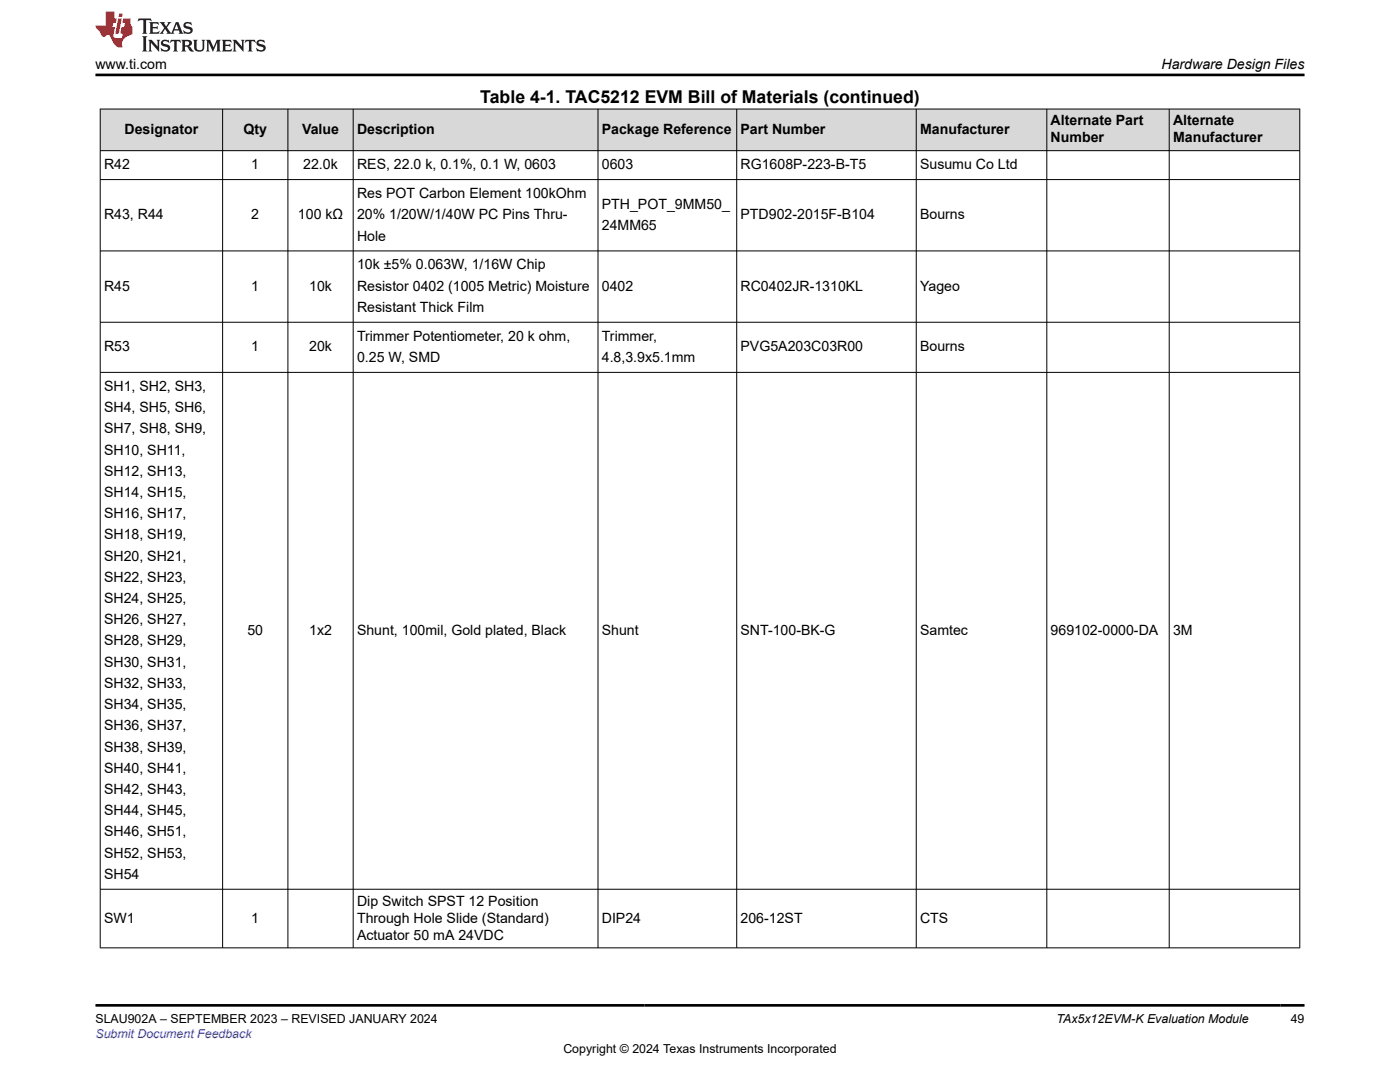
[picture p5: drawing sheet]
<svg xmlns="http://www.w3.org/2000/svg" width="279mm" height="216mm" viewBox="0 0 279 216" stroke-linecap="round" stroke-linejoin="round" font-family="sans-serif">
<defs><g id="words">
<text font-size="3.5" x="95.9" y="20.6">Table 4-1. TAC5212 EVM Bill of Materials (continued)</text>
<g font-size="2.8">
<text x="19.1" y="13.8">www.ti.com</text>
<text x="231.8" y="13.8">Hardware Design Files</text>
<text x="24.8" y="26.7">Designator</text>
<text x="48.6" y="26.7">Qty</text>
<text x="60.3" y="26.7">Value</text>
<text x="71.3" y="26.7">Description</text>
<text x="120.1" y="26.7">Package Reference</text>
<text x="147.8" y="26.7">Part Number</text>
<text x="183.6" y="26.7">Manufacturer</text>
<text x="209.7" y="25">Alternate Part</text>
<text x="209.7" y="28.4">Number</text>
<text x="234.1" y="25">Alternate</text>
<text x="234.1" y="28.4">Manufacturer</text>
<text x="20.8" y="33.8">R42</text>
<text x="50.2" y="33.8">1</text>
<text x="60.5" y="33.8">22.0k</text>
<text x="71.3" y="33.8">RES, 22.0 k, 0.1%, 0.1 W, 0603</text>
<text x="120.1" y="33.8">0603</text>
<text x="147.8" y="33.8">RG1608P-223-B-T5</text>
<text x="183.6" y="33.8">Susumu Co Ltd</text>
<text x="71.3" y="39.5">Res POT Carbon Element 100kOhm</text>
<text x="120.1" y="41.6">PTH_POT_9MM50_</text>
<text x="20.8" y="43.8">R43, R44</text>
<text x="50.2" y="43.8">2</text>
<text x="59.5" y="43.8">100 kΩ</text>
<text x="71.3" y="43.8">20% 1/20W/1/40W PC Pins Thru-</text>
<text x="71.3" y="48">Hole</text>
<text x="120.1" y="45.9">24MM65</text>
<text x="147.8" y="43.8">PTD902-2015F-B104</text>
<text x="183.6" y="43.8">Bourns</text>
<text x="71.3" y="53.8">10k ±5% 0.063W, 1/16W Chip</text>
<text x="20.8" y="58">R45</text>
<text x="50.2" y="58">1</text>
<text x="61.7" y="58">10k</text>
<text x="71.3" y="58">Resistor 0402 (1005 Metric) Moisture</text>
<text x="120.1" y="58">0402</text>
<text x="147.8" y="58">RC0402JR-1310KL</text>
<text x="183.6" y="58">Yageo</text>
<text x="71.3" y="62.2">Resistant Thick Film</text>
<text x="20.8" y="70.1">R53</text>
<text x="50.2" y="70.1">1</text>
<text x="61.7" y="70.1">20k</text>
<text x="71.3" y="68">Trimmer Potentiometer, 20 k ohm,</text>
<text x="120.1" y="68">Trimmer,</text>
<text x="147.8" y="70.1">PVG5A203C03R00</text>
<text x="183.6" y="70.1">Bourns</text>
<text x="71.3" y="72.2">0.25 W, SMD</text>
<text x="120.1" y="72.2">4.8,3.9x5.1mm</text>
<text x="20.8" y="78">SH1, SH2, SH3,</text>
<text x="20.8" y="82.2">SH4, SH5, SH6,</text>
<text x="20.8" y="86.5">SH7, SH8, SH9,</text>
<text x="20.8" y="90.7">SH10, SH11,</text>
<text x="20.8" y="94.9">SH12, SH13,</text>
<text x="20.8" y="99.2">SH14, SH15,</text>
<text x="20.8" y="103.4">SH16, SH17,</text>
<text x="20.8" y="107.6">SH18, SH19,</text>
<text x="20.8" y="111.9">SH20, SH21,</text>
<text x="20.8" y="116.1">SH22, SH23,</text>
<text x="20.8" y="120.3">SH24, SH25,</text>
<text x="20.8" y="124.6">SH26, SH27,</text>
<text x="20.8" y="128.8">SH28, SH29,</text>
<text x="49.4" y="126.7">50</text>
<text x="61.7" y="126.7">1x2</text>
<text x="71.3" y="126.7">Shunt, 100mil, Gold plated, Black</text>
<text x="120.1" y="126.7">Shunt</text>
<text x="147.8" y="126.7">SNT-100-BK-G</text>
<text x="183.6" y="126.7">Samtec</text>
<text x="209.7" y="126.7">969102-0000-DA</text>
<text x="234.1" y="126.7">3M</text>
<text x="20.8" y="133">SH30, SH31,</text>
<text x="20.8" y="137.3">SH32, SH33,</text>
<text x="20.8" y="141.5">SH34, SH35,</text>
<text x="20.8" y="145.7">SH36, SH37,</text>
<text x="20.8" y="150">SH38, SH39,</text>
<text x="20.8" y="154.2">SH40, SH41,</text>
<text x="20.8" y="158.4">SH42, SH43,</text>
<text x="20.8" y="162.7">SH44, SH45,</text>
<text x="20.8" y="166.9">SH46, SH51,</text>
<text x="20.8" y="171.1">SH52, SH53,</text>
<text x="20.8" y="175.4">SH54</text>
<text x="20.8" y="184.1">SW1</text>
<text x="50.2" y="184.1">1</text>
<text x="71.3" y="180.7">Dip Switch SPST 12 Position</text>
<text x="71.3" y="184.1">Through Hole Slide (Standard)</text>
<text x="120.1" y="184.1">DIP24</text>
<text x="147.8" y="184.1">206-12ST</text>
<text x="183.6" y="184.1">CTS</text>
<text x="71.3" y="187.5">Actuator 50 mA 24VDC</text>
</g>
<g font-size="2.5">
<text x="19.1" y="204.1">SLAU902A – SEPTEMBER 2023 – REVISED JANUARY 2024</text>
<text x="210.9" y="204.1">TAx5x12EVM-K Evaluation Module</text>
<text x="257.6" y="204.1">49</text>
<text x="112.4" y="210">Copyright © 2024 Texas Instruments Incorporated</text>
</g>
<text font-size="2.5" fill="#00f" x="19.1" y="207.1">Submit Document Feedback</text>
</g></defs>
<g fill="#d8d8d8">
<path d="M20 21.8h239.4v8.3h-239.4z" fill-rule="evenodd"/>
<path d="M20.1 21.8h24.3v8.2h-24.3z" fill-rule="evenodd"/>
<path d="M44.5 21.8h12.9v8.2h-12.9z" fill-rule="evenodd"/>
<path d="M57.5 21.8h12.9v8.2h-12.9z" fill-rule="evenodd"/>
<path d="M70.5 21.8h48.8v8.2h-48.8z" fill-rule="evenodd"/>
<path d="M119.4 21.8h27.6v8.2h-27.6z" fill-rule="evenodd"/>
<path d="M147.1 21.8h35.7v8.2h-35.7z" fill-rule="evenodd"/>
<path d="M182.9 21.8h26v8.2h-26z" fill-rule="evenodd"/>
<path d="M209 21.8h24.3v8.2h-24.3z" fill-rule="evenodd"/>
<path d="M233.4 21.8h25.9v8.2h-25.9z" fill-rule="evenodd"/>
</g>
<g fill="none" stroke="#000" stroke-width=".2">
<path d="M19.9 21.8h239.6M19.9 30.1h239.6M19.9 35.8h239.6M20 21.7v167.5M44.4 21.7v167.5M57.5 21.7v167.5M70.5 21.7v167.5M119.3 21.7v167.5M147 21.7v167.5M182.9 21.7v167.5M208.9 21.7v167.5M233.3 21.7v167.5"/>
<path d="M259.4 21.7v167.5M19.9 50.1h239.6M19.9 64.3h239.6M19.9 74.3h239.6M19.9 177.4h239.6M19.9 189.1h239.6"/>
</g>
<path d="M27.7 3.7l-.2 .6 .5-.3h.6v.2v2.2l-.2 .3h1l-.2-.3v-2.2v-.2h.5l.5 .3-.1-.6zM29.8 4.4l.2 .4v1.6l-.2 .3h1.9l.1-.6a1.08 1.08 0 0 1-1.3 .2v-.6h.6l.4 .1v-.6l-.4 .2h-.6v-.6l.2-.1a1 1 0 0 1 1 .3l-.1-.6zM31.8 4.4l1 1.2-1 1.1h.9l-.2-.2 .4-.7 .5 .7-.2 .2h1.6l-.2-.2 .1-.4h1l.1 .4-.1 .2h.9l-.2-.3-.8-2h-.5l-1 2.2-.8-1.1 .9-1.1h-.8l.2 .2-.5 .7-.3-.7 .1-.2zM35.2 4.8l.4 1h-.8zM36.8 4.6a.65 .65 0 0 0-.2 .7 .65 .65 0 0 0 .6 .4l.7 .2 .1 .2a.79 .79 0 0 1-.7 .4 .79 .79 0 0 1-.7-.5l.1 .7 .2-.1a.93 .93 0 0 0 1.1 .1 .93 .93 0 0 0 .4-.9 1.46 1.46 0 0 0-1.2-.6l-.1-.4a1.09 1.09 0 0 1 1.2 .2l-.2-.6-.1 .1-.6-.1zM28.4 7.2l.2 .4v2.3l-.2 .4h1l-.2-.4v-2.3l.2-.4zM29.6 7.9l.2 .4v1.6l-.2 .4h.8l-.3-.4v-1.4l1.7 1.8v-2l.2-.4h-.8l.2 .3 .1 1.1-1.2-1.4zM32.3 8.1a.65 .65 0 0 0-.2 .7 .65 .65 0 0 0 .7 .4l.6 .2 .1 .3a.79 .79 0 0 1-.7 .3 .79 .79 0 0 1-.7-.5l.1 .8 .2-.1a.93 .93 0 0 0 1.1 0 .93 .93 0 0 0 .4-.9 1.46 1.46 0 0 0-1.2-.6l-.1-.4a1.09 1.09 0 0 1 1.2 .2l-.2-.6-.1 .1-.6-.1zM34.1 7.9l-.1 .7a.63 .63 0 0 1 .7-.4l.1 1.7-.3 .4h1l-.2-.4v-1.7a.66 .66 0 0 1 .8 .4l-.1-.7zM36.2 7.9l.2 .4v1.6l-.2 .4h.9l-.2-.2v-.8l.5 .1 .1 .1a.79 .79 0 0 0 1.2 .7l-1-1a.61 .61 0 0 0 .6-.6 .61 .61 0 0 0-.5-.6zM36.9 8.3l.2-.1a.47 .47 0 0 1 .5 .1 .47 .47 0 0 1 .1 .5l-.2 .2h-.6zM38.5 7.9l.2 .3a2.27 2.27 0 0 0 .4 1.9 1.04 1.04 0 0 0 1.7-.6v-1.3l.2-.3h-.8l.2 .4v1.2a.6 .6 0 0 1-.6 .5 .6 .6 0 0 1-.6-.5v-1.2l.3-.4zM41.1 7.9l.2 .4v1.6l-.2 .4h.7l-.2-.4v-1.5l.9 1.9 .8-1.9v1.5l-.2 .4h1l-.3-.4v-1.6l.3-.4h-.8l-.7 1.6-.7-1.6zM44.3 7.9l.2 .4v1.6l-.2 .4h1.9l.1-.6a1.09 1.09 0 0 1-1.3 .1v-.6h.6l.4 .2v-.7l-.4 .2h-.6v-.5l.2-.2a1.01 1.01 0 0 1 1 .3l-.1-.6zM46.4 7.9l.3 .4v1.6l-.3 .4h.8l-.2-.4v-1.4l1.6 1.8v-2l.2-.4h-.7l.2 .3v1.1l-1.2-1.4zM49 7.9l-.1 .7a.63 .63 0 0 1 .8-.4v1.7l-.3 .4h1l-.2-.4v-1.7a.66 .66 0 0 1 .8 .4l-.1-.7zM51.4 8.1a.65 .65 0 0 0-.2 .7 .65 .65 0 0 0 .6 .4l.6 .2 .2 .3a.79 .79 0 0 1-.8 .3 .79 .79 0 0 1-.6-.5l.1 .8 .2-.1a.93 .93 0 0 0 1 0 .93 .93 0 0 0 .5-.9 1.46 1.46 0 0 0-1.3-.6l-.1-.4a1.09 1.09 0 0 1 1.3 .2l-.2-.6-.2 .1-.5-.1z" fill="#231f20"/>
<path d="M21.1 2.3v2.8h-2.1l.1 .4 .9 .9a.95 .95 0 0 0 .9 .9 .59 .59 0 0 1 .6-.3 .59 .59 0 0 1 .5 .3l.4 .8a1.59 1.59 0 0 0 2.1 1.3 1.61 1.61 0 0 1 1-2.2l1-.4-.1-1.4a1.59 1.59 0 0 1-.4-1.7h-1.4l-.2 .9h.5l-.1 .8h-.5l-.2 1v.3h.4l-.2 .9h-.6a.73 .73 0 0 1-1.1-.6l.3-1.6h-.5l.2-.8h.5l.2-.9h-.5v-1.4zM23.6 3.7l-.6 3h.7l.6-3zM23.8 2.7l-.1 .7h.7l.1-.7z" fill="#ed1c24"/>
<path d="M19.1 15h241.3M19.1 200.6h241.3" fill="none" stroke="#000" stroke-width=".53"/>
<use href="#words"/>
</svg>
